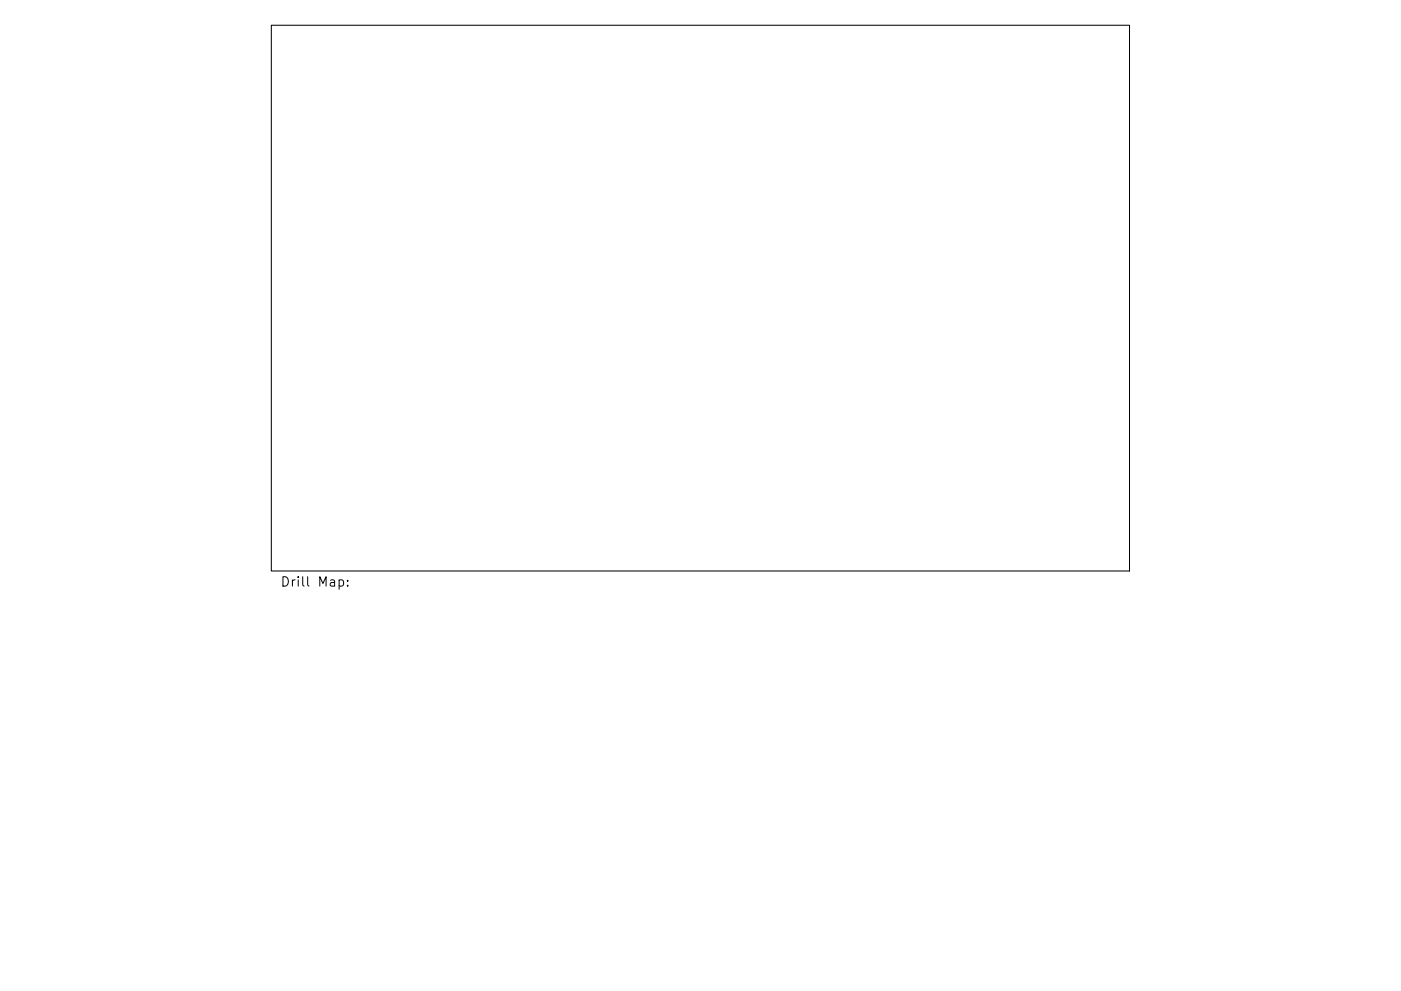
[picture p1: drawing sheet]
<svg xmlns="http://www.w3.org/2000/svg" width="297mm" height="210mm" viewBox="0 0 297 210" stroke-linecap="round" stroke-linejoin="round" font-family="sans-serif">
<defs><g id="words">
<text font-size="2.8" x="59.4" y="124.5">Drill Map:</text>
</g></defs>
<path d="M57.5 5.4h182v115.7h-182z" fill="none" stroke="#000" stroke-width=".22"/>
<path d="M71.9 123.1l.6-.1 .4 .4v.6l-.2 .3h-.8M73.7 124.2v.2M73.7 123.1v.2" fill="none" stroke="#000" stroke-width=".21"/>
<use href="#words"/>
</svg>
